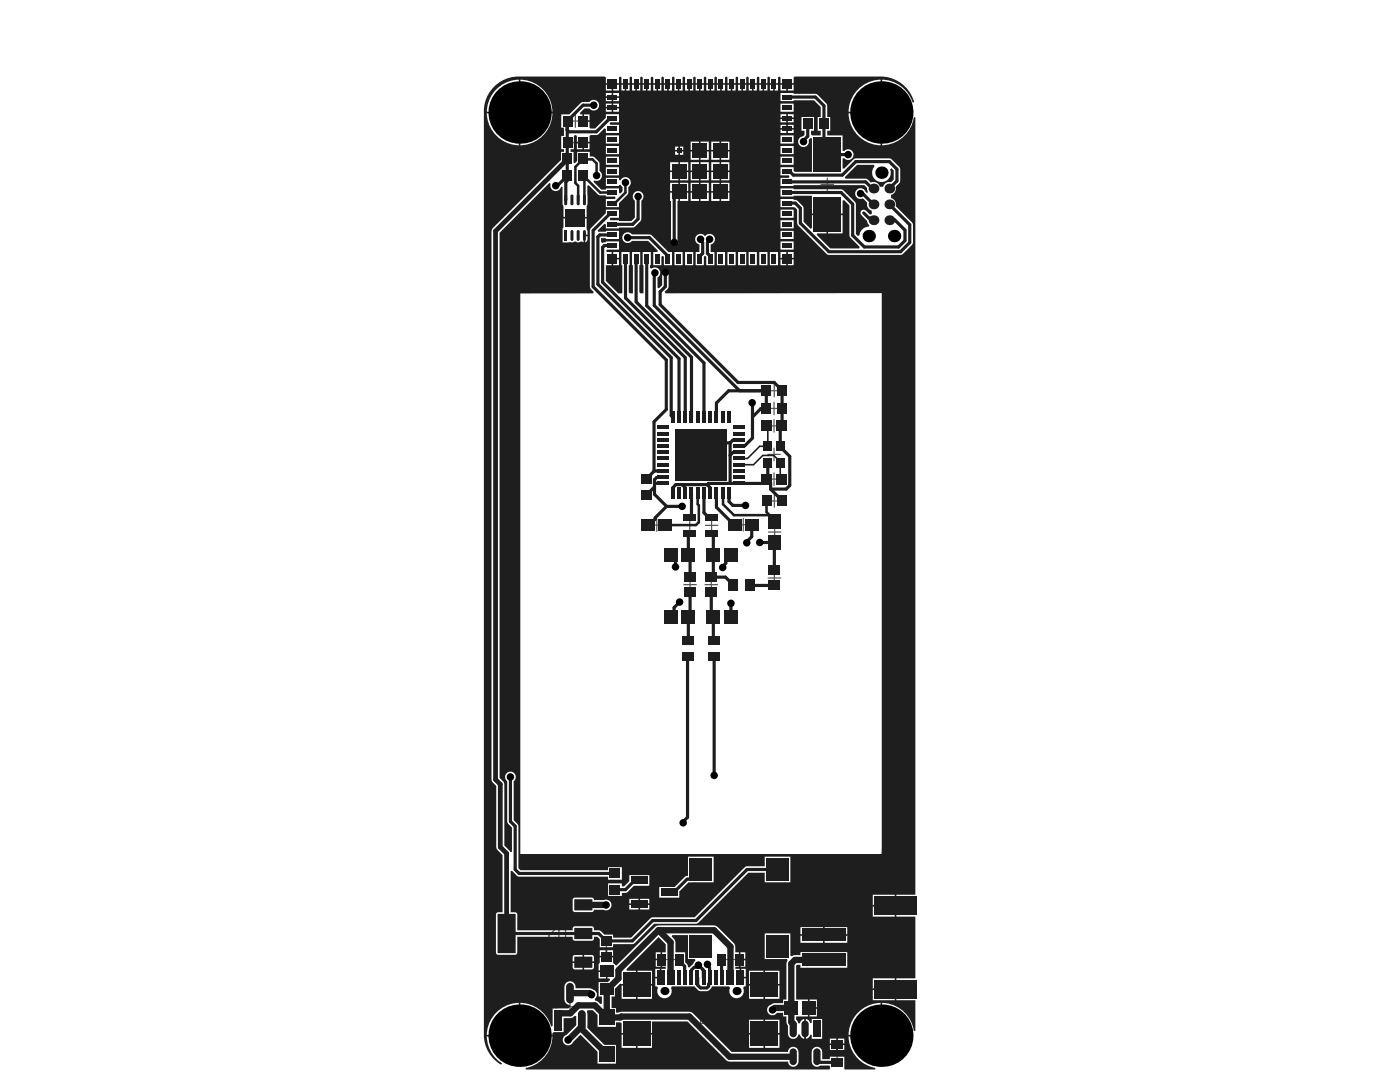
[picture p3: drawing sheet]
<svg xmlns="http://www.w3.org/2000/svg" width="279mm" height="216mm" viewBox="0 0 279 216" stroke-linecap="round" stroke-linejoin="round" font-family="sans-serif">
<g fill="none" stroke="#5a5a5a" stroke-width=".25">
<path d="M113.6 24.2h2.5M113.6 28.5h2.5M114.8 22.9v2.5M114.8 27.2v2.5M163.9 36.8h2.4M165.1 35.6v2.4M113.5 43.4h2.5M114.8 42.2v2.5M153.3 78h2.5M154.5 76.7v2.5M138.6 90.9h2.5M139.9 89.6v2.5"/>
<path d="M153.2 81.5h2.5M153.2 90.7h2.5M153.2 85h2.5M153.2 95.6h2.5M153.3 100h2.5M154.5 80.3v2.4M154.5 83.7v2.5M154.5 89.4v2.5M154.5 94.4v2.4M154.5 98.7v2.5M129.8 104.8h2.5M131.1 103.5v2.5"/>
<path d="M136.4 104.8h2.5M136.5 116.7h2.5M137.7 103.6v2.5M137.7 115.4v2.5M140.7 116.7h2.5M140.8 104.8h2.5M142 115.4v2.5M142 103.6v2.5M147.1 104.7h2.5M148.3 103.5v2.5M153.3 115.3h2.5M153.4 106.2h2.4"/>
<path d="M154.5 114.1v2.5M154.6 104.9v2.5M109.6 185.3h1.3l-1.3 1.4v.3l.3 .3h.6l.4-.3M111.5 187.3v-1.6l.4-.4h.6l.4 .4v1.6M113.8 199.6v2.5M119.8 189.3h2.5M121 188.1v2.5M132.6 191.5h2.4M133.8 190.2v2.5M144.6 191.5h2.5M145.8 190.2v2.5M112.5 200.9h2.5"/>
<path d="M138.6 204.2h2.4M139.8 203v2.5M159.4 208.1h2.5M160.7 206.8v2.5M165.8 210.2h2.5M167.1 208.9v2.5"/>
</g>
<g fill="#1e1e1e">
<path d="M168.6 35.3l2.5-2.4h3.3l.1 .3a1.87 1.87 0 0 0 1.1 3.1 1.87 1.87 0 0 0 2-2.6l.3-.1 .5 .4v1.8l-.6 .6a1.26 1.26 0 0 0-1.6 .9h-.6a1.27 1.27 0 0 0-1.8-.9l-.8-.7h-4.3z"/>
<path d="M134.2 186.6h3.1v4.8h1.4l.1 .3-.5 .7-.7 .6-.3-.1a.98 .98 0 0 0-.6-.9v-2h-1.9v-2l-.1-.3-.6-.8z"/>
<path d="M98.3 17.6a7 7 0 0 1 4.8-2.3h17.6l.2 .1v1.2h2.6v-1.2l.3-.1 .2 .1v1.2h1.7v-1.2l.2-.1 .2 .1v1.2h1.7v-1.2l.2-.1 .3 .1v1.2h1.6v-1.2l.2-.1 .3 .1v1.2h1.6v-1.2l.2-.1 .3 .1v1.2h1.6v-1.2l.3-.1 .2 .1v1.2h1.6v-1.2l.3-.1 .2 .1v1.2h1.6v-1.2l.3-.1 .2 .1v1.2h1.7v-1.2l.2-.1 .3 .1v1.2h1.6v-1.2l.2-.1 .3 .1v1.2h1.6v-1.2l.2-.1 .3 .1v1.2h1.6v-1.2l.3-.1 .2 .1v1.2h1.6v-1.2l.3-.1 .2 .1v1.2h1.6v-1.2l.3-.1 .2 .1v1.2h1.7v-1.2l.2-.1 .2 .1v1.2h1.7v-1.2l.2-.1 .3 .1v1.2h2.6v-1.2l.2-.1h17.6a6.9 6.9 0 0 1 6.2 5.1l-.3 .1a6.5 6.5 0 0 0-6-4.6v13.1a6.5 6.5 0 0 0 6.3-5.6h.3v155.1h-3.8v4.4h3.8v12.3h-3.8v4.4h3.8v6.1h-.3a6.5 6.5 0 0 0-6.3-5.6v6.6h-.2v.1h-6.5a6.5 6.5 0 0 0 5.3 6.3v.3h-6.2v-2.5h-2.9v.4h-1.5v-1.4a1.06 1.06 0 0 0-1.1-1 1.06 1.06 0 0 0-1 1v1.9a1.04 1.04 0 0 0 .6 1 1.04 1.04 0 0 0 1.1-.2h1.9v.8h-60.7v-.3a6.5 6.5 0 0 0 5.3-6.3h-13a6.4 6.4 0 0 0 3 5.4l-.2 .2a6.9 6.9 0 0 1-3.4-6v-184.2a6.8 6.8 0 0 1 1.7-4.6zM157.2 16.9v1.2h1.2v-1.2zM155.8 16.9v1.2h1.1v-1.2zM154.6 16.9v1.2h.7v-1.2zM153.6 16.9v1.2h.7v-1.2zM152.5 16.9v1.2h.7v-1.2zM151.5 16.9v1.2h.7v-1.2zM150.4 16.9v1.2h.6v-1.2zM149.4 16.9v1.2h.7v-1.2zM148.3 16.9v1.2h.6v-1.2zM147.3 16.9v1.2h.7v-1.2zM146.2 16.9v1.2h.6v-1.2zM145.2 16.9v1.2h.6v-1.2zM144 16.9v1.2h.7v-1.2zM143.1 16.9v1.2h.6v-1.2zM141.9 16.9v1.2h.7v-1.2zM141 16.9v1.2h.6v-1.2zM139.8 16.9v1.2h.7v-1.2zM138.8 16.9v1.2h.7v-1.2zM137.7 16.9v1.2h.6v-1.2zM136.7 16.9v1.2h.7v-1.2zM135.6 16.9v1.2h.6v-1.2zM134.6 16.9v1.2h.7v-1.2zM133.5 16.9v1.2h.6v-1.2zM132.5 16.9v1.2h.6v-1.2zM131.3 16.9v1.2h.7v-1.2zM130.4 16.9v1.2h.6v-1.2zM129.2 16.9v1.2h.7v-1.2zM128.3 16.9v1.2h.6v-1.2zM127.1 16.9v1.2h.7v-1.2zM126.1 16.9v1.2h.7v-1.2zM125 16.9v1.2h.7v-1.2zM124 16.9v1.2h.7v-1.2zM122.4 16.9v1.2h1.1v-1.2zM120.9 16.9v1.2h1.2v-1.2zM122.4 18.6v.6h1.1v-.6zM120.9 18.6v.6h1.2v-.6zM122.4 19.5v.7h1.1v-.7zM120.9 19.5v.7h1.2v-.7zM122.4 20.7v.6h1.1v-.6zM120.9 20.7v.6h1.2v-.6zM112 22.8v2.7h.5l.1 .5v1.1h-.6v2.7h.6v.5h-.6v1.6l-13.7 13.6-.2 .6v109.4l.2 .6 .7 .7v12.2l.3 .6 1 1v11.4l-1 .1-.3 .4v7.7l.4 .3h3.4l.3-.1 .1-.3v-3.2h11.1a.62 .62 0 0 0 .3 .8h3.7a.62 .62 0 0 0 .2-.8h.7l.5 .5v1.6h2.7v-.6l4-.1 4.1-4h8.7l10.2-10.2h3.2v2h5.1v-5.2h-5.1v2h-3.8l-10.2 10.1-8.6 .1-4.1 4h-3.5v-.6h-1.8a1.73 1.73 0 0 0-2.1-.9 .62 .62 0 0 0-.2-.7h-3.7a.62 .62 0 0 0-.3 .7h-11.1v-3.3l-.2-.2-1.1-.1v-8.2h.3a2.17 2.17 0 0 0 1.4 1.1h17.8v.6h2.7v-2.5h-2.7v.6h-17.5l-.4-.4v-8.3l-.2-.5-.8-.8v-7.7a1.08 1.08 0 0 0 .2-1.6 1.08 1.08 0 0 0-1.6 0 1.08 1.08 0 0 0 .1 1.6v8l.2 .5 .8 .7v4.9h-.3l-1.3-1.3v-12.2l-.2-.6-.7-.7v-108.7l9.9-10 .3 .2a1.07 1.07 0 0 0 .7 1.4 1.07 1.07 0 0 0 1.4-.8l.3 .1v3.3l.2 .7v1.9h4.6v-1.9l.2-.7-.1-3.6 .3-.1 2 1.9 1.4 .1v.2h1.8l.2 .3-.2 .2h-1.8v1.6h2.6v-.8l1.9-1.8v-1.4a1.07 1.07 0 0 0 .1-1.7 1.07 1.07 0 0 0-1.6 .4l-.4-.1v-.4h-2.6v1.6h2.6v-.2h.4l.3 .4v.9l-.4 .4-.3-.1v-.9h-2.6v.2h-.9l-1.6-1.5 .2-.3a1.07 1.07 0 0 0 1.4-.5 1.07 1.07 0 0 0-.4-1.4v-1.7l-1.1-1.1-.8-.1v-.9h-2.5v1.8l-.4 .5-.3-.2v-2.1h-.6v-.5h.6v-2.7l.3-.2 .3 .2v1.2h2.5v-1.2l.3-.2h1.4l1.3-1.3 .3 .1v.8h2.6v-1.6h-1.7l-.1-.3 .1-.2h1.7v-1.6h-2.6v.7l-2.1 2.2h-.9l-.3-.2v-1.2h-1.2v-.1h-.2v-1.4h-.3l-.2-.3 .9-.9h1a1.08 1.08 0 0 0 1.6 .2 1.08 1.08 0 0 0 0-1.6 1.08 1.08 0 0 0-1.6 .1l-1.5 .1-2.5 2.4zM170.9 18.2a6.4 6.4 0 0 0-1.5 4.1h6.3v-6.4a6.4 6.4 0 0 0-4.8 2.3zM103.9 15.9v6.4h6.3a6.5 6.5 0 0 0-6.3-6.4zM98.7 18.2a6.4 6.4 0 0 0-1.5 4.1h6.3v-6.4a6.4 6.4 0 0 0-4.8 2.3zM155.8 20.7v1.6h2.6v-1.6zM122.4 21.6v.7h1.1v-.7zM120.9 21.6v.7h1.2v-.7zM157.2 22.8v.6h1.2v-.6zM155.8 22.8v.6h1.1v-.6zM116.5 22.8v1.2h1.1v-1.2zM157.2 23.8v.6h1.2v-.6zM155.8 23.8v.6h1.1v-.6zM157.2 24.9v.7h1.2v-.7zM155.8 24.9v.7h1.1v-.7zM157.2 25.9v.6h1.2v-.6zM155.8 25.9v.6h1.1v-.6zM155.8 18.6v1.6h2.6v-.2h4l1.4 1.4v1.9h-.6v2.8h.6v.9h-1.8l-.2-.2v-.7h.7v-2.8h-2.5v2.8h.6v.8l-.3 .3a1.07 1.07 0 0 0-1 1.2 1.07 1.07 0 0 0 1.3 .9 1.07 1.07 0 0 0 .8-1.4l.3-.4 .3 .1v6.7h-3.4l-.2-.2v-.7h-2.6v1.6h1.6l.2 .2-.2 .3h-1.6v1.6h2.6v-.2h14.1l.5 .6 .2 .9-.2 .1-.2-.2a1.08 1.08 0 0 0-1.4-.7 1.08 1.08 0 0 0-.7 1.4 1.08 1.08 0 0 0 1.5 .6l.9 .8a1.26 1.26 0 0 0 .9 1.6v.7l-.4 .1-.8-.8a.64 .64 0 0 0-.9 0 .64 .64 0 0 0 0 .9l1.1 1.1 .2 .7 .3 .2-.1 .3a1.82 1.82 0 0 0-1.9 1.8l-.3 .1-.4-.4v-6.2l-2.7-2.7h-9.7v-.2h-2.6v1.6l6.2-.1v3.5h6.2v-2.6l.2-.1 1.1 1.1 .1 6.2 2 2.1-.1 .3h-5.8l-2.7-2.7 .1-.3h1.8v-3.7h-2.9v2.6l-.2 .1-1.4-1.4-.1-2.9-1.1-1.2-.8-.2v-.2h-2.6v1.6h2.6l.3 .1 .4 .4v2.7l.2 .5 5.7 5.7 .4 .2h14.3l.5-.2 2-2.1v-3.7l-.2-.5-3.2-3.3a1.26 1.26 0 0 0-1-1.6v-.6a1.27 1.27 0 0 0 1-1.6l.8-1 .1-2.5-.2-.5-1.8-1.7h-7.2l-2.1 2.1-.2-.1v-2h.3a1.07 1.07 0 0 0 1.5 0 1.07 1.07 0 0 0 0-1.5 1.07 1.07 0 0 0-1.5 .1l-.3-.1v-3.1h-3.1v-.9h.6v-2.8h-.6l-.1-2.5-1.8-1.9-.5-.2h-4.3v-.1zM155.8 27v1.6h2.6v-1.6zM120.9 27v1.6h2.6v-1.6zM169.4 22.6a6.5 6.5 0 0 0 6.3 6.4v-6.4zM103.9 22.6v6.4a6.5 6.5 0 0 0 6.3-6.4zM97.2 22.6a6.5 6.5 0 0 0 6.3 6.4v-6.4zM116.5 28.6v1.2h1.1v-1.2zM115.1 28.6v1.2h1.1v-1.2zM143.9 28.3v1.6h1.7v-1.6zM141.9 28.3v1.6h1.7v-1.6zM139.8 28.3v1.6h1.7v-1.6zM137.8 28.3v1.6h1.7v-1.6zM135.7 29.3v.6h.7v-.6zM134.7 29.3v.6h.7v-.6zM155.8 29.1v1.7h2.6v-1.7zM120.9 29.1v1.7h2.6v-1.7zM135.7 30.2v.7h.7v-.7zM134.7 30.2v.7h.7v-.7zM143.9 30.2v1.7h1.7v-1.7zM141.9 30.2v1.7h1.7v-1.7zM139.8 30.2v1.7h1.7v-1.7zM137.8 30.2v1.7h1.7v-1.7zM155.8 31.2v1.7h2.6v-1.7zM120.9 31.2v1.7h2.6v-1.7zM143.9 32.4v1.6h1.7v-1.6zM141.9 32.4v1.6h1.7v-1.6zM139.8 32.4v1.6h1.7v-1.6zM137.8 32.4v1.6h1.7v-1.6zM135.7 32.4v1.6h1.7v-1.6zM133.7 32.4v1.6h1.7v-1.6zM120.9 33.4v1.6h2.6v-1.6zM143.9 34.3v1.7h1.7v-1.7zM141.9 34.3v1.7h1.7v-1.7zM139.8 34.3v1.7h1.7v-1.7zM137.8 34.3v1.7h1.7v-1.7zM135.7 34.3v1.7h1.7v-1.7zM133.7 34.3v1.7h1.7v-1.7zM143.9 36.5v1.6h1.7v-1.6zM141.9 36.5v1.6h1.7v-1.6zM139.8 36.5v1.6h1.7v-1.6zM137.8 36.5v1.6h1.7v-1.6zM135.7 36.5v1.6h1.7v-1.6zM133.7 36.5v1.6h1.7v-1.6zM143.9 38.4v1.7h1.7v-1.7zM141.9 38.4v1.7h1.7v-1.7zM139.8 38.4v1.7h1.7v-1.7zM137.8 38.4v1.7h1.7v-1.7zM135.7 38.4v1.7h1.7v-1.7zM155.8 41.8v1.7h2.6v-1.7zM103.8 58.6v111.8h72.1l.1-111.9h-43.2l-.1-.3 .5-.6 .2-.4v-2.8a.64 .64 0 0 0-.6-.7 .64 .64 0 0 0-.7 .7v2.5l-.6 .6-.3-.1v-2a1.07 1.07 0 0 0 .4-1.6 1.07 1.07 0 0 0-1.6-.2l-.3-.1v-.6h.2v-2.6h-1.6v2.6h.1v5.6h-.6l-.2-.2v-5.4h.2v-2.6h-1.7v2.6h.2v5.6h-.6l-.2-.2v-5.4h.2v-2.6h-1.7v2.6h.2v5.6h-.8l-2.5-2.4v-3.2h1.2v-2.6h-1l-.1-.3 .1-.2h2.4v-1.6h-2.6v.1l-.6 .2-.3-.2v-.8h.9v.2h2.6v-1.6h-2.6v.1l-1.5 .1-.1-.3 1.3-1.3 .3 .1v.8h2.6v-.2h2.8l.4-.2 1.2-1.3 .1-3.8a1.08 1.08 0 0 0 .1-1.6 1.08 1.08 0 0 0-1.5 0 1.08 1.08 0 0 0 .1 1.6v3.3l-.7 .7-4.2-.2-.1-.2 .1-.2h1.7v-1.7h-2.6v.7l-3.1 3.3-.1 11.4 .2 .5 .6 .6-.1 .2zM155.8 43.9v1.7h2.6v-1.7zM165.3 42.9v3.7h2.9v-3.7zM138.9 47.1a1.08 1.08 0 0 0 .7 1.7v1.5h-.8v2.6h1.7v-1.7l.2-.2 .3 .2v1.7h1.6v-2.6h-.8v-1.5a1.09 1.09 0 0 0 .7-1.7 1.09 1.09 0 0 0-1.8 0 1.09 1.09 0 0 0-1.8 0zM155.8 46.1v1.6h2.6v-1.6zM116.8 47.1v1.3l.3-.2 .2-.4v-.7zM112.5 43.6v1.8l-.2 .2v2.8h1.8a1.07 1.07 0 0 1 1.3 0 .93 .93 0 0 1 1.1 0v-1.4h.1v-.2h.7l-.2-1.3v-1.9zM133.7 38.4v1.7h.2v8.3a.64 .64 0 0 0 .7 .6 .64 .64 0 0 0 .6-.6v-8.3h.2v-1.7zM155.8 48.2v1.6h2.6v-1.6zM157.2 50.3v1.1h1.2v-1.1zM155.8 50.3v1.1h1.1v-1.1zM122.4 50.3v1.1h1.1v-1.1zM157.2 51.8v1.1h1.2v-1.1zM155.8 51.8v1.1h1.1v-1.1zM153.6 50.3v2.6h1.7v-2.6zM151.5 50.3v2.6h1.7v-2.6zM149.4 50.3v2.6h1.6v-2.6zM147.3 50.3v2.6h1.6v-2.6zM145.2 50.3v2.6h1.6v-2.6zM143.1 50.3v2.6h1.6v-2.6zM136.7 50.3v2.6h1.6v-2.6zM134.6 50.3v2.6h1.6v-2.6zM124.4 46.8a1.08 1.08 0 0 0 .2 1.5 1.08 1.08 0 0 0 1.5-.2h3.2l2 1.9-.1 .3h-.8v2.6h1.6v-1.7l.3-.1 .2 .1v1.7h1.6v-2.6h-.7l-3.3-3.3-.5-.2h-3.5a1.07 1.07 0 0 0-1.7 0zM122.4 51.8v1.1h1.1v-1.1zM121.4 176.3v2.5h2.7v-.6l1-.1 1.4-1.3h3.1v-2.2h-4v1.2l-1 1.1h-.5v-.6zM137.3 170.9v3.9l-.6 .2-2.1 2h-3v2.1h4v-1.2l1.8-1.8h5v-5.2zM127.7 179.4v.9h1.9v-.9zM125.6 179.4v.9h1.8v-.9zM174.2 178.5v2.1h4.4v-2.1zM127.7 180.6v.9h1.9v-.9zM125.6 180.6v.9h1.8v-.9zM114.4 179.2l-.1 .4v1.9l.3 .5h3.5l.3-.1 .1-.4h2a1.07 1.07 0 0 0 1.5-.9 1.07 1.07 0 0 0-1.4-1h-2.1l-.1-.4-.3-.1h-3.4zM174.2 180.9v2h4.4v-2zM164.6 185v1.4h4.5v-1.4zM159.7 185v1.4h4.6v-1.4zM164.6 186.7v1.4h4.5v-1.4zM159.7 186.7v1.4h4.6v-1.4zM121.2 189.6v1.1h1.2v-1.1zM119.7 189.6v1.1h1.2v-1.1zM147.8 190v1.3h.9v-1.3zM130.9 190v1.3h.9v-1.3zM116.6 190.6v1.2h1.9v-1l-.2-.2zM114.4 190.7l-.1 1.1h2v-1.2h-1.6zM147.8 191.6v1.3h.9v-1.3zM130.9 191.6v1.3h.9v-1.3zM152.6 186.3v5.1h4.5l.1 .3-.2 .6v7.1h-.7v.8h-1.7l-.7 .2a1.08 1.08 0 0 0-.6 1.7 1.08 1.08 0 0 0 1.8 0h1.2v.7h.7v1.1l.3 .7v1.7a1.04 1.04 0 0 0 .9 1 1.04 1.04 0 0 0 1.1-.9h.4a.96 .96 0 0 0 .8 .9v-4a.96 .96 0 0 0-.8 .9h-.4l-.4-.7v-.7h2.3v-3.4h-2.3v-6.7l.2-.2h.6v.6h9.4v-3.1h-9.4v.6h-1l-.7 .2-.3-.1v-4.4zM116.6 192.2v1.2h1.5l.4-.2v-1zM114.3 192.2v1l.3 .2h1.7v-1.2zM147.9 193.3v1.6h.9v-1.6zM130.8 193.3v1.6h.9v-1.6zM119.5 194v1.2h1.4v-1.2zM152.7 193.7v2.6h2.9v-2.6zM149.5 193.7v2.6h2.9v-2.6zM127.2 193.7v2.6h2.9v-2.6zM174.2 195.2v2h4.4v-2zM103.9 200.1v6.4h6.3l.1-.4 .2-.2h2v-2.7h1.3l.4-.1 .5-.4 .3 .1v1.8l-1.9 1.9a1.07 1.07 0 0 0-.5 1.7 1.07 1.07 0 0 0 1.7-.2l1.5-1.5 3.5 3.4v2.3h3.6v-3.7h-2.3l-3.4-3.4v-2.8l-.1-.4 .2-.3h1l1 .9v2.4h3.6v-.9h.9l.3 .2v1.9h6v-2.3h7.1l8 8h12.1a1.05 1.05 0 0 0 1 1.1 1.05 1.05 0 0 0 1.1-1.1v-1.9a1.05 1.05 0 0 0-1.1-1 1.05 1.05 0 0 0-1 1h-11.3l-8-7.9-14-.1-1.1 .2v-.9h-.8v-2.4h.6v-1.5l1.1-1h3.1v-2.6h-1.8l-.1-.3 6.4-6.4 1.5 1.4v1.6h-.7v2.9h.7v.4h-.9v1.8h-.2v.1h-1v1.6h.3l.2 .3a1.44 1.44 0 0 0 1.3 2.1 1.44 1.44 0 0 0 1.3-2.1l.2-.3h4.5a1.74 1.74 0 0 0 1.2 1l1.5-.1 .6-.5 .2-.4h3.4l.2 .3a1.44 1.44 0 0 0 1.3 2.1 1.44 1.44 0 0 0 1.3-2.1l.2-.3h.3v-1.6h-1v-.1h-.2v-1.8h-.9v-.4h.8v-2.9h-.8v-1.1l-.2-.7-3.3-3.3-.7-.2h-11.1l-.7 .2-7.7 7.7-.6-.5v-1.1h-2.7v1.1l-.2 .3v1.2h1.6v.2h.1v1.4h.4l.2 .3-.5 .5h-1.8v2.8h.6v1.4l-.3 .2-.4-.5-.6-.2-.1-.3a1.24 1.24 0 0 0 .4-1.3 1.24 1.24 0 0 0-1-.8l-3.2-.1a1.13 1.13 0 0 0-1-1.4 1.13 1.13 0 0 0-1.3 1.1v2.5a1.09 1.09 0 0 0 1.1 1.1l.1 .3-.4 .4h-3.1v3.6h-.3a6.5 6.5 0 0 0-6.1-4.7zM152.7 196.7v2.6h2.9v-2.6zM149.5 196.7v2.6h2.9v-2.6zM127.2 196.7v2.6h2.9v-2.6zM124.1 196.7v2.6h2.8v-2.6zM174.2 197.6v2h4.4v-2zM161.6 199.4v1.6h1.4v-1.6zM161.6 201.3v1.5h1.4v-1.5zM160.8 203.3v4a.95 .95 0 0 0 .9-.8h.3v.8h2.1v-4h-2.1v.8h-.3a.95 .95 0 0 0-.9-.8zM152.7 203.5v2.6h2.9v-2.6zM149.5 203.5v2.6h2.9v-2.6zM170.9 202.4a6.4 6.4 0 0 0-1.5 4.1h6.3v-6.4a6.4 6.4 0 0 0-4.8 2.3zM99.4 201.7a6.4 6.4 0 0 0-2.2 4.8h6.3v-6.4a6.3 6.3 0 0 0-4.1 1.6zM167.2 207.2v1h1.3v-1zM165.6 207.2v1h1.3v-1zM152.7 206.4v2.7h2.9v-2.7zM149.5 206.4v2.7h2.9v-2.7zM127.2 206.4v2.7h2.9v-2.7zM124.1 206.4v2.7h2.8v-2.7zM167.2 208.5v1h1.3v-1zM165.6 208.5v1h1.3v-1z"/>
</g>
<path d="M172.4 42.5l1 1h.5l.4 .4M145.8 110.7l-.9 .9v.8l-.7 .6v.2M135.6 120.1l-1.1 1.1v1.3l-.6 .7" fill="none" stroke="#1e1e1e" stroke-width=".63"/>
<circle cx="135.6" cy="120.1" r=".32" fill="#1e1e1e"/>
<g fill="none" stroke="#1e1e1e" stroke-width=".63">
<path d="M157.1 19.4h5.6l1.7 1.7v9.1l.7 .7h4.2M110.9 37.1l.2-.2h.3l1.8-1.8v.9l-.3 .3v3.6M112.9 39.9h.1M113.2 24.2v7.5M113.2 31.8v3.2M113.2 24.2h.1M118.5 21h-2.1l-3.2 3.2M122.2 23.6h-.5l-2.7 2.7h-5.4l-.4-.4M127.3 39.2v4.5l-1 1.1h-4.1M135.5 38.3l-.9 1v9.1M157.1 34.2h.5l.7 .7h9.8l2.7-2.7h6.7l1.5 1.6v2.3l-1.5 1.5-.4-.4M157.1 38.4h10.8l2.3 2.3v6.3l2.3 2.3h6.8l1.3-1.3v-2.1l-2-2h-1.1"/>
<path d="M157.1 36.3h15.7l.7 .8M161.2 24.7v2.5l-.8 .8v.3M171.7 38.6l.2 .2h.4l2 2M122.2 42.6h-.5l-3.3 3.4v11.2l14.6 14.6v9.9l-2.5 2.5v9.8l-1.1 1.2M122.2 49h-1.6l-.3 .4v6.9l15.2 15.3v11.7M122.2 46.9h-2.5l-.4 .3v9.5l14.7 14.6v11.7l.3 .3M124.8 51.6v7.9l12 11.9v11.9M125.3 47.4h4.3l3.7 3.7v.5M127 51.6v8.6l11 11.1v12M129.1 51.6v9.4l11.4 11.4v10.9M130.7 54.4l-.1 .2v6.4l17 17M132.8 54.4v2.8l-1 1v2.6l15.5 15.5h7.2l1.6 1.6v6.9l-.4 .4v4l1.9 1.9v5.8l-.7 .7h-3.1"/>
<path d="M139.8 47.7v.3l.4 .4v2.2l-.6 .5v.5M139.8 50.9h.1M141.6 47.7v.3l-.4 .4v2.2a1.12 1.12 0 0 1 .6 1M157.1 40.5h1.6l1 1v3l5.7 5.7h14.3l1.9-1.8v-3.5l-4.1-4.1M152.9 78v3.5l-1.1 .1-1.6 1.6M153 78h-7.6l-2.4 2.4v2.9M130.5 94h1.8M130.6 96.4h1.7M130.6 97.2l-1.7 1.5M132.3 96.4v.1M132.3 95.2l-1.2 .1-.5 .4v2.9l2.4 2.4M136.1 96.7l.6 .6 .1 1.2"/>
<path d="M138 98.5v4.4l-.3 .4M140.5 98.5v3.8l1 1h.5M141.1 96.7l.3-.2h10.7l1-.9 .7 .7v1.3M141.1 96.7l.6 .6v1.2M141.1 96.7h-6.2l-.6 .6v1.2M143 98.5v2.7l3.5 3.5h.2M145.5 98.5v1.6l.8 .7h2.5M145.7 88.4h-3.3l-2.5 2.5M145.7 88.4v8l.1 .1M147.5 87.7l-1.2 .1-.6 .6M147.5 90.2l-1.2 .1-.6 .6M150.1 80.4l.1 7-1.6 1.5-1.1 .1"/>
<path d="M153.2 92.3v3.1l-.2 .2M153.8 97.6l2.3 2.4M133 101l-2.2 2.3v.3l-1.2 1.2h-.2M133 101h3.1M133.9 110.7l.9 .9v1.5M137.7 106.4l-.3 .3v4l.3 .3v4.2M137.7 118.2v4.6l-.3 .4v4.4l-.2 .2M142 118.2v4.6l.4 .4 .1 4.6M142 106.4l.4 .3v8.1l-.4 .4h2.8l1.4 1.4v.2M149.6 116.8h4.9M150 104.7v2.4l-1 1v.2M151.6 108.2l3 .1-.1 5.5"/>
<path d="M137.2 131v32.1l-.9 .9v.2M142.5 131v23.7M145.9 120.4l-.1 2.8M101.9 155v8.9l.9 1v8.6l.8 .8h19.1M127.6 175.7h-.9l-1.9 1.8h-2.1M139.9 173.5l-2 1.9h-.8l-2.6 2.7h-.9M155.2 173.5h-6.1l-10.2 10.2h-8.6l-4.1 4h-5.2l-1.5-1.4h-18.4M135.6 191.5v.3l1 1 .1 2.3M137.9 195.1l.1-1.5 .5-.6h1.3l.6 .6v1.5M139.4 192.6v.4M140.2 193.4h.1M141.2 192.4v.3l.4 .4 .1 3-.3 .3v.4l-.3 .3h-1.3l-.6-.5v-1.5"/>
<path d="M144 191.5v2.4l.2 .1v1.1M163 210.9v.7l.4 .4h3.7"/>
</g>
<path d="M113.8 198.2h3.9l.4 .3M116.4 180.5l4.5 .1M120.9 180.6h.1M131.4 185.6l2.4 2.4v7.1M131.4 185.6h11.1l3.3 3.3v6.2M131.4 185.6l-8 8v1.6l-2.3 2.4v5.4h2.7l.2-.2h13.6l8 8.1h12.7M164.4 191.5h-5.7l-.8 .8v11.6l.4 .4v1M116.1 203.6v1.2l-2.7 2.7M116.2 205.4l4.9 4.9M121.1 203l-2.4-2.4h-3.3l-1.6 1.6h-2.3l-.1 .1v1.3M121.1 210.3v.1M157.9 201.1h-3.3l-.4 .4" fill="none" stroke="#1e1e1e" stroke-width="1.3"/>
<path d="M113.2 31.7l-14.3 14.4v109.4l.9 1v12.5l1.3 1.3v16" fill="none" stroke="#1e1e1e" stroke-width=".95"/>
<path d="M116.4 35l3.4 3.4h2.4M116.6 35.3v4.6M119.1 35v-2.4l-.9-.8h-1.8l-1.6 1.5v3.2l.6 .6v2.8M124.8 36.4v2l-2.1 2.1h-.5M139.2 98.5v2.1l.3 .2v3.4l-.6 .6h-6.1M139.2 98.5h.1M144.2 98.5l.1 2.1 2.2 2.2h7.1M153 100v2.2l1.6 1.6v.2" fill="none" stroke="#1e1e1e" stroke-width=".51"/>
<path d="M147.5 92.7h2.9l1.8-1.8h2.2l1.3 1.3v3.2l.2 .2M153 85l.2 .2v3.9h-1.6l-2.4 2.4h-1.7" fill="none" stroke="#1e1e1e" stroke-width=".32"/>
<g fill="#000">
<circle cx="103.7" cy="22.4" r="6.2"/>
<circle cx="110.9" cy="37.1" r=".75"/>
<circle cx="118.5" cy="21" r=".75"/>
<circle cx="119.1" cy="35" r=".75"/>
<circle cx="124.8" cy="36.4" r=".75"/>
<circle cx="127.3" cy="39.2" r=".75"/>
<circle cx="160.4" cy="28.3" r=".75"/>
<circle cx="169.3" cy="30.9" r=".75"/>
<circle cx="171.7" cy="38.6" r=".75"/>
<circle cx="175.9" cy="22.4" r="6.2"/>
<circle cx="175.9" cy="34.5" r="1.23"/>
<circle cx="125.3" cy="47.4" r=".75"/>
<circle cx="130.7" cy="54.4" r=".75"/>
<circle cx="132.8" cy="54.4" r=".75"/>
<circle cx="134.6" cy="48.4" r=".75"/>
<circle cx="139.8" cy="47.7" r=".75"/>
<circle cx="141.6" cy="47.7" r=".75"/>
<circle cx="173.4" cy="47.1" r="1.23"/>
<circle cx="178.4" cy="47.1" r="1.23"/>
<circle cx="136.1" cy="94.6" r=".75"/>
<circle cx="150.1" cy="80.4" r=".75"/>
<circle cx="134.8" cy="113.1" r=".75"/>
<circle cx="136.1" cy="101" r=".75"/>
<circle cx="144.2" cy="113.2" r=".75"/>
<circle cx="148.8" cy="100.9" r=".75"/>
<circle cx="149" cy="108.3" r=".75"/>
<circle cx="151.6" cy="108.2" r=".75"/>
<circle cx="135.6" cy="120.1" r=".75"/>
<circle cx="145.9" cy="120.4" r=".75"/>
<circle cx="101.9" cy="155" r=".75"/>
<circle cx="142.5" cy="154.7" r=".75"/>
<circle cx="136.3" cy="164.2" r=".75"/>
<circle cx="118.1" cy="198.5" r=".75"/>
<circle cx="121" cy="180.6" r=".75"/>
<circle cx="132.6" cy="197.7" r=".81"/>
<circle cx="139.4" cy="192.6" r=".75"/>
<circle cx="141.2" cy="192.4" r=".75"/>
<circle cx="147" cy="197.7" r=".81"/>
<circle cx="103.7" cy="206.7" r="6.2"/>
<circle cx="113.4" cy="207.5" r=".75"/>
<circle cx="154.2" cy="201.5" r=".75"/>
<circle cx="175.9" cy="206.7" r="6.2"/>
</g>
<g fill="#1e1e1e">
<path d="M160.1 190.3h8.7v2.5h-8.7z" fill-rule="evenodd"/>
<path d="M160.1 185.3h8.7v2.5h-8.7z" fill-rule="evenodd"/>
<path d="M174.5 195.5h8.5v3.8h-8.5z" fill-rule="evenodd"/>
<path d="M174.5 178.8h8.5v3.8h-8.5z" fill-rule="evenodd"/>
<path d="M152.9 171.3h4.5v4.4h-4.5z" fill-rule="evenodd"/>
<path d="M152.9 186.6h4.5v4.4h-4.5z" fill-rule="evenodd"/>
<path d="M137.6 186.6h4.5v4.4h-4.5z" fill-rule="evenodd"/>
<path d="M137.6 171.3h4.5v4.4h-4.5z" fill-rule="evenodd"/>
<path d="M143.8 193.6h.7v2.9h-.7z" fill-rule="evenodd"/>
<path d="M142.5 193.6h.8v2.9h-.8z" fill-rule="evenodd"/>
<path d="M141.3 193.6h.7v2.9h-.7z" fill-rule="evenodd"/>
<path d="M140.1 193.6h.7v2.9h-.7z" fill-rule="evenodd"/>
<path d="M138.8 193.6h.8v2.9h-.8z" fill-rule="evenodd"/>
<path d="M137.6 193.6h.7v2.9h-.7z" fill-rule="evenodd"/>
<path d="M136.3 193.6h.8v2.9h-.8z" fill-rule="evenodd"/>
<path d="M135.1 193.6h.7v2.9h-.7z" fill-rule="evenodd"/>
<path d="M145 193.6h1.5v2.9h-1.5z" fill-rule="evenodd"/>
<path d="M133.1 193.6h1.5v2.9h-1.5z" fill-rule="evenodd"/>
<path d="M147 193.6h1.5v2.9h-1.5z" fill-rule="evenodd"/>
<path d="M131.1 193.6h1.5v2.9h-1.5z" fill-rule="evenodd"/>
<path d="M149.8 194h5.4v5h-5.4z" fill-rule="evenodd"/>
<path d="M124.4 194h5.4v5h-5.4z" fill-rule="evenodd"/>
<path d="M149.8 203.8h5.4v5h-5.4z" fill-rule="evenodd"/>
<path d="M124.4 203.8h5.4v5h-5.4z" fill-rule="evenodd"/>
<path d="M152 99h1.9v2h-1.9z" fill-rule="evenodd"/>
<path d="M155.2 99h1.8v2h-1.8z" fill-rule="evenodd"/>
<path d="M119.6 201.5h3v3.1h-3z" fill-rule="evenodd"/>
<path d="M119.6 208.8h3v3.1h-3z" fill-rule="evenodd"/>
<path d="M115.4 23.1h1.9v2.1h-1.9z" fill-rule="evenodd"/>
<path d="M112.3 23.1h1.9v2.1h-1.9z" fill-rule="evenodd"/>
<path d="M115.4 27.4h1.9v2.1h-1.9z" fill-rule="evenodd"/>
<path d="M112.3 27.4h1.9v2.1h-1.9z" fill-rule="evenodd"/>
<path d="M120 189.9h2v1.9h-2z" fill-rule="evenodd"/>
<path d="M120 186.8h2v1.9h-2z" fill-rule="evenodd"/>
<path d="M155.1 76.9h1.9v2.1h-1.9z" fill-rule="evenodd"/>
<path d="M152 76.9h1.9v2.1h-1.9z" fill-rule="evenodd"/>
<path d="M155.1 80.5h1.9v2h-1.9z" fill-rule="evenodd"/>
<path d="M152 80.5h1.9v2h-1.9z" fill-rule="evenodd"/>
<path d="M113.8 196.1l.7 .8v2.5l-.7 .8-.8-.8v-2.5z" fill-rule="evenodd"/>
<path d="M116.1 201.6l.8 .7v2.6l-.8 .7-.8-.7v-2.6z" fill-rule="evenodd"/>
<path d="M110.6 201.6h1.6v4h-1.6z" fill-rule="evenodd"/>
<path d="M99.4 182.4h3.4l.1 .1v7.6l-.1 .1h-3.4l-.1-.1v-7.6z" fill-rule="evenodd"/>
<path d="M114.6 179.6l.1-.2h3.4l.1 .2v1.9l-.1 .2h-3.4l-.1-.2z" fill-rule="evenodd"/>
<path d="M114.6 185.3l.1-.1h3.4l.1 .1v2l-.1 .1h-3.4l-.1-.1z" fill-rule="evenodd"/>
<path d="M114.6 191l.1-.1h3.4l.1 .1v2l-.1 .1h-3.4l-.1-.1z" fill-rule="evenodd"/>
<path d="M119.8 192.7h2.6v2.2h-2.6z" fill-rule="evenodd"/>
<path d="M119.8 196.3h2.6v2.2h-2.6z" fill-rule="evenodd"/>
<path d="M162.3 209.9l.7-.7 .8 .7v1.9l-.8 .7-.7-.7z" fill-rule="evenodd"/>
<path d="M157.6 209.9l.7-.7 .7 .7v1.9l-.7 .7-.7-.7z" fill-rule="evenodd"/>
<path d="M157.6 204.4l.7-.8 .7 .8v1.9l-.7 .7-.7-.7z" fill-rule="evenodd"/>
<path d="M160.7 203.6l.7 .8v1.9l-.7 .7-.7-.7v-1.9z" fill-rule="evenodd"/>
<path d="M162.3 203.6h1.5v3.4h-1.5z" fill-rule="evenodd"/>
<path d="M165.9 207.6h2.3v1.6h-2.3z" fill-rule="evenodd"/>
<path d="M165.9 211.2h2.3v1.6h-2.3z" fill-rule="evenodd"/>
<path d="M156.6 199.8h2.6v2.7h-2.6z" fill-rule="evenodd"/>
<path d="M160.1 199.8h2.6v2.7h-2.6z" fill-rule="evenodd"/>
<path d="M134.8 85.8h10.2v10.2h-10.2z" fill-rule="evenodd"/>
<path d="M131.2 96.1h2.2v.7h-2.2z" fill-rule="evenodd"/>
<path d="M131.2 94.9h2.2v.7h-2.2z" fill-rule="evenodd"/>
<path d="M131.2 93.6h2.2v.7h-2.2z" fill-rule="evenodd"/>
<path d="M131.2 92.4h2.2v.7h-2.2z" fill-rule="evenodd"/>
<path d="M131.2 91.1h2.2v.7h-2.2z" fill-rule="evenodd"/>
<path d="M131.2 89.9h2.2v.7h-2.2z" fill-rule="evenodd"/>
<path d="M131.2 88.6h2.2v.8h-2.2z" fill-rule="evenodd"/>
<path d="M131.2 87.4h2.2v.7h-2.2z" fill-rule="evenodd"/>
<path d="M131.2 86.1h2.2v.8h-2.2z" fill-rule="evenodd"/>
<path d="M131.2 84.9h2.2v.7h-2.2z" fill-rule="evenodd"/>
<path d="M146.3 84.9h2.3v.7h-2.3z" fill-rule="evenodd"/>
<path d="M146.3 86.1h2.3v.8h-2.3z" fill-rule="evenodd"/>
<path d="M146.3 87.4h2.3v.7h-2.3z" fill-rule="evenodd"/>
<path d="M146.3 88.6h2.3v.8h-2.3z" fill-rule="evenodd"/>
<path d="M146.3 89.9h2.3v.7h-2.3z" fill-rule="evenodd"/>
<path d="M146.3 91.1h2.3v.7h-2.3z" fill-rule="evenodd"/>
<path d="M146.3 92.4h2.3v.7h-2.3z" fill-rule="evenodd"/>
<path d="M146.3 93.6h2.3v.7h-2.3z" fill-rule="evenodd"/>
<path d="M146.3 94.9h2.3v.7h-2.3z" fill-rule="evenodd"/>
<path d="M146.3 96.1h2.3v.7h-2.3z" fill-rule="evenodd"/>
<path d="M133.9 82.1h.7v2.3h-.7z" fill-rule="evenodd"/>
<path d="M135.2 82.1h.7v2.3h-.7z" fill-rule="evenodd"/>
<path d="M136.4 82.1h.7v2.3h-.7z" fill-rule="evenodd"/>
<path d="M137.6 82.1h.8v2.3h-.8z" fill-rule="evenodd"/>
<path d="M138.9 82.1h.7v2.3h-.7z" fill-rule="evenodd"/>
<path d="M140.1 82.1h.8v2.3h-.8z" fill-rule="evenodd"/>
<path d="M141.4 82.1h.7v2.3h-.7z" fill-rule="evenodd"/>
<path d="M142.6 82.1h.7v2.3h-.7z" fill-rule="evenodd"/>
<path d="M143.9 82.1h.7v2.3h-.7z" fill-rule="evenodd"/>
<path d="M145.1 82.1h.7v2.3h-.7z" fill-rule="evenodd"/>
<path d="M145.1 97.3h.7v2.3h-.7z" fill-rule="evenodd"/>
<path d="M143.9 97.3h.7v2.3h-.7z" fill-rule="evenodd"/>
<path d="M142.6 97.3h.7v2.3h-.7z" fill-rule="evenodd"/>
<path d="M141.4 97.3h.7v2.3h-.7z" fill-rule="evenodd"/>
<path d="M140.1 97.3h.8v2.3h-.8z" fill-rule="evenodd"/>
<path d="M138.9 97.3h.7v2.3h-.7z" fill-rule="evenodd"/>
<path d="M137.6 97.3h.8v2.3h-.8z" fill-rule="evenodd"/>
<path d="M136.4 97.3h.7v2.3h-.7z" fill-rule="evenodd"/>
<path d="M135.2 97.3h.7v2.3h-.7z" fill-rule="evenodd"/>
<path d="M133.9 97.3h.7v2.3h-.7z" fill-rule="evenodd"/>
<path d="M145.3 103.5h2.7v2.4h-2.7z" fill-rule="evenodd"/>
<path d="M148.6 103.5h2.8v2.4h-2.8z" fill-rule="evenodd"/>
<path d="M154.9 88.1h1.6v1.9h-1.6z" fill-rule="evenodd"/>
<path d="M154.9 91.4h1.6v1.8h-1.6z" fill-rule="evenodd"/>
<path d="M152.4 91.4h1.6v1.8h-1.6z" fill-rule="evenodd"/>
<path d="M152.4 88.1h1.6v1.9h-1.6z" fill-rule="evenodd"/>
<path d="M152 84h2.1v2h-2.1z" fill-rule="evenodd"/>
<path d="M154.8 84h2.2v2h-2.2z" fill-rule="evenodd"/>
<path d="M154.8 94.6h2.2v2h-2.2z" fill-rule="evenodd"/>
<path d="M152 94.6h2.1v2h-2.1z" fill-rule="evenodd"/>
<path d="M131.4 103.6h2.7v2.4h-2.7z" fill-rule="evenodd"/>
<path d="M128 103.6h2.8v2.4h-2.8z" fill-rule="evenodd"/>
<path d="M127.9 94.6h2.1v1.8h-2.1z" fill-rule="evenodd"/>
<path d="M127.9 97.8h2.1v1.9h-2.1z" fill-rule="evenodd"/>
<path d="M153.3 106.9h2.6v2.9h-2.6z" fill-rule="evenodd"/>
<path d="M153.3 102.5h2.6v2.9h-2.6z" fill-rule="evenodd"/>
<path d="M153.4 112.9h2.3v1.9h-2.3z" fill-rule="evenodd"/>
<path d="M153.4 115.9h2.3v1.9h-2.3z" fill-rule="evenodd"/>
<path d="M148.6 115.6h2v2.4h-2z" fill-rule="evenodd"/>
<path d="M145.2 115.6h2v2.4h-2z" fill-rule="evenodd"/>
<path d="M140.8 114.2h2.3v1.9h-2.3z" fill-rule="evenodd"/>
<path d="M140.8 117.2h2.3v1.9h-2.3z" fill-rule="evenodd"/>
<path d="M141.3 130.2h2.3v1.7h-2.3z" fill-rule="evenodd"/>
<path d="M141.3 126.9h2.3v1.8h-2.3z" fill-rule="evenodd"/>
<path d="M140.8 102.6h2.5v1.4h-2.5z" fill-rule="evenodd"/>
<path d="M140.8 105.7h2.5v1.4h-2.5z" fill-rule="evenodd"/>
<path d="M141.1 109.3h2.6v2.7h-2.6z" fill-rule="evenodd"/>
<path d="M144.5 109.3h2.7v2.7h-2.7z" fill-rule="evenodd"/>
<path d="M141.1 121.8h2.6v2.7h-2.6z" fill-rule="evenodd"/>
<path d="M144.5 121.8h2.7v2.7h-2.7z" fill-rule="evenodd"/>
<path d="M132.6 109.3h2.6v2.7h-2.6z" fill-rule="evenodd"/>
<path d="M136.1 109.3h2.6v2.7h-2.6z" fill-rule="evenodd"/>
<path d="M132.6 121.8h2.6v2.7h-2.6z" fill-rule="evenodd"/>
<path d="M136.1 121.8h2.6v2.7h-2.6z" fill-rule="evenodd"/>
<path d="M136.4 102.6h2.5v1.4h-2.5z" fill-rule="evenodd"/>
<path d="M136.4 105.7h2.5v1.4h-2.5z" fill-rule="evenodd"/>
<path d="M136.6 117.2h2.2v1.9h-2.2z" fill-rule="evenodd"/>
<path d="M136.6 114.2h2.2v1.9h-2.2z" fill-rule="evenodd"/>
<path d="M136.1 130.2h2.2v1.7h-2.2z" fill-rule="evenodd"/>
<path d="M136.1 126.9h2.2v1.8h-2.2z" fill-rule="evenodd"/>
<path d="M121.7 173.4h2.1v1.8h-2.1z" fill-rule="evenodd"/>
<path d="M121.7 176.6h2.1v1.9h-2.1z" fill-rule="evenodd"/>
<path d="M131.9 177.3h3.3v1.5h-3.3z" fill-rule="evenodd"/>
<path d="M125.9 179.7h3.4v1.5h-3.4z" fill-rule="evenodd"/>
<path d="M125.9 174.9h3.4v1.5h-3.4z" fill-rule="evenodd"/>
<path d="M163.5 23.7h1.9v2.1h-1.9z" fill-rule="evenodd"/>
<path d="M160.3 23.7h1.8v2.1h-1.8z" fill-rule="evenodd"/>
<path d="M134 32.7h3v3h-3z" fill-rule="evenodd"/>
<path d="M134 36.8h3v3h-3z" fill-rule="evenodd"/>
<path d="M138.2 36.8h2.9v3h-2.9z" fill-rule="evenodd"/>
<path d="M142.3 36.8h3v3h-3z" fill-rule="evenodd"/>
<path d="M142.3 32.7h3v3h-3z" fill-rule="evenodd"/>
<path d="M142.3 28.6h3v3h-3z" fill-rule="evenodd"/>
<path d="M138.2 28.6h2.9v3h-2.9z" fill-rule="evenodd"/>
<path d="M138.2 32.7h2.9v3h-2.9z" fill-rule="evenodd"/>
<path d="M135 29.6h1v1h-1z" fill-rule="evenodd"/>
<path d="M124.3 15.8h1v1.9h-1z" fill-rule="evenodd"/>
<path d="M126.5 15.8h1v1.9h-1z" fill-rule="evenodd"/>
<path d="M128.6 15.8h1v1.9h-1z" fill-rule="evenodd"/>
<path d="M130.7 15.8h1v1.9h-1z" fill-rule="evenodd"/>
<path d="M132.8 15.8h1v1.9h-1z" fill-rule="evenodd"/>
<path d="M134.9 15.8h1v1.9h-1z" fill-rule="evenodd"/>
<path d="M137 15.8h1v1.9h-1z" fill-rule="evenodd"/>
<path d="M139.2 15.8h.9v1.9h-.9z" fill-rule="evenodd"/>
<path d="M141.3 15.8h1v1.9h-1z" fill-rule="evenodd"/>
<path d="M143.4 15.8h1v1.9h-1z" fill-rule="evenodd"/>
<path d="M145.5 15.8h1v1.9h-1z" fill-rule="evenodd"/>
<path d="M147.6 15.8h1v1.9h-1z" fill-rule="evenodd"/>
<path d="M149.7 15.8h1v1.9h-1z" fill-rule="evenodd"/>
<path d="M151.8 15.8h1v1.9h-1z" fill-rule="evenodd"/>
<path d="M154 15.8h1v1.9h-1z" fill-rule="evenodd"/>
<path d="M156.1 18.9h2v1h-2z" fill-rule="evenodd"/>
<path d="M156.1 21h2v1h-2z" fill-rule="evenodd"/>
<path d="M156.1 23.1h2v1h-2z" fill-rule="evenodd"/>
<path d="M156.1 25.2h2v1h-2z" fill-rule="evenodd"/>
<path d="M156.1 27.3h2v1h-2z" fill-rule="evenodd"/>
<path d="M156.1 29.4h2v1h-2z" fill-rule="evenodd"/>
<path d="M156.1 31.6h2v1h-2z" fill-rule="evenodd"/>
<path d="M156.1 33.7h2v1h-2z" fill-rule="evenodd"/>
<path d="M156.1 35.8h2v1h-2z" fill-rule="evenodd"/>
<path d="M156.1 37.9h2v1h-2z" fill-rule="evenodd"/>
<path d="M156.1 40h2v1h-2z" fill-rule="evenodd"/>
<path d="M156.1 42.1h2v1h-2z" fill-rule="evenodd"/>
<path d="M156.1 44.3h2v1h-2z" fill-rule="evenodd"/>
<path d="M156.1 46.4h2v1h-2z" fill-rule="evenodd"/>
<path d="M156.1 48.5h2v1h-2z" fill-rule="evenodd"/>
<path d="M154 50.6h1v2h-1z" fill-rule="evenodd"/>
<path d="M151.8 50.6h1v2h-1z" fill-rule="evenodd"/>
<path d="M149.7 50.6h1v2h-1z" fill-rule="evenodd"/>
<path d="M147.6 50.6h1v2h-1z" fill-rule="evenodd"/>
<path d="M145.5 50.6h1v2h-1z" fill-rule="evenodd"/>
<path d="M143.4 50.6h1v2h-1z" fill-rule="evenodd"/>
<path d="M141.3 50.6h1v2h-1z" fill-rule="evenodd"/>
<path d="M139.2 50.6h.9v2h-.9z" fill-rule="evenodd"/>
<path d="M137 50.6h1v2h-1z" fill-rule="evenodd"/>
<path d="M134.9 50.6h1v2h-1z" fill-rule="evenodd"/>
<path d="M132.8 50.6h1v2h-1z" fill-rule="evenodd"/>
<path d="M130.7 50.6h1v2h-1z" fill-rule="evenodd"/>
<path d="M128.6 50.6h1v2h-1z" fill-rule="evenodd"/>
<path d="M126.5 50.6h1v2h-1z" fill-rule="evenodd"/>
<path d="M124.3 50.6h1v2h-1z" fill-rule="evenodd"/>
<path d="M121.2 48.5h2v1h-2z" fill-rule="evenodd"/>
<path d="M121.2 46.4h2v1h-2z" fill-rule="evenodd"/>
<path d="M121.2 44.3h2v1h-2z" fill-rule="evenodd"/>
<path d="M121.2 42.1h2v1h-2z" fill-rule="evenodd"/>
<path d="M121.2 40h2v1h-2z" fill-rule="evenodd"/>
<path d="M121.2 37.9h2v1h-2z" fill-rule="evenodd"/>
<path d="M121.2 35.8h2v1h-2z" fill-rule="evenodd"/>
<path d="M121.2 33.7h2v1h-2z" fill-rule="evenodd"/>
<path d="M121.2 31.6h2v1h-2z" fill-rule="evenodd"/>
<path d="M121.2 29.4h2v1h-2z" fill-rule="evenodd"/>
<path d="M121.2 27.3h2v1h-2z" fill-rule="evenodd"/>
<path d="M121.2 25.2h2v1h-2z" fill-rule="evenodd"/>
<path d="M121.2 23.1h2v1h-2z" fill-rule="evenodd"/>
<path d="M121.2 21h2v1h-2z" fill-rule="evenodd"/>
<path d="M121.2 18.9h2v1h-2z" fill-rule="evenodd"/>
<path d="M156.1 50.6h2v2h-2z" fill-rule="evenodd"/>
<path d="M156.1 15.8h2v1.9h-2z" fill-rule="evenodd"/>
<path d="M121.2 50.6h2v2h-2z" fill-rule="evenodd"/>
<path d="M121.2 15.8h2v1.9h-2z" fill-rule="evenodd"/>
<path d="M162.4 27.3h5.4v7h-5.4z" fill-rule="evenodd"/>
<path d="M162.4 39.3h5.4v7h-5.4z" fill-rule="evenodd"/>
<path d="M115.5 33.9h1.9v2.1h-1.9z" fill-rule="evenodd"/>
<path d="M112.3 33.9h1.8v2.1h-1.8z" fill-rule="evenodd"/>
<path d="M115.5 30.6h1.9v2.1h-1.9z" fill-rule="evenodd"/>
<path d="M112.3 30.6h1.8v2.1h-1.8z" fill-rule="evenodd"/>
<path d="M112.8 41.7h4v3.5h-4z" fill-rule="evenodd"/>
<path d="M112.6 39.1l.3-.3 .3 .3v1.6l-.3 .3-.3-.3z" fill-rule="evenodd"/>
<path d="M113.8 39.1l.3-.3 .3 .3v1.6l-.3 .3-.3-.3z" fill-rule="evenodd"/>
<path d="M115.1 39.1l.3-.3 .3 .3v1.6l-.3 .3-.3-.3z" fill-rule="evenodd"/>
<path d="M116.3 39.1l.3-.3 .3 .3v1.6l-.3 .3-.3-.3z" fill-rule="evenodd"/>
<path d="M116.6 45.9l.3 .3v1.6l-.3 .3-.3-.3v-1.6z" fill-rule="evenodd"/>
<path d="M115.1 46.2l.3-.3 .3 .3v1.6l-.3 .3-.3-.3z" fill-rule="evenodd"/>
<path d="M114.1 45.9l.3 .3v1.6l-.3 .3-.3-.3v-1.6z" fill-rule="evenodd"/>
<path d="M112.6 45.9h.6v2.2h-.6z" fill-rule="evenodd"/>
<path d="M131.2 190.3h1.6v2.3h-1.6z" fill-rule="evenodd"/>
<path d="M134.8 190.3h1.6v2.3h-1.6z" fill-rule="evenodd"/>
<path d="M146.8 190.3h1.6v2.3h-1.6z" fill-rule="evenodd"/>
<path d="M143.2 190.3h1.6v2.3h-1.6z" fill-rule="evenodd"/>
</g>
<g fill="#1e1e1e">
<path d="M113.2 196.4l.6-.3v.8h-.8z"/>
<path d="M113 199.4h.8v.8a.78 .78 0 0 1-.8-.8z"/>
<path d="M113.8 199.4h.7a.78 .78 0 0 1-.7 .8z"/>
<path d="M113.8 196.1a.78 .78 0 0 1 .7 .8h-.7z"/>
<path d="M115.6 201.8l.5-.2v.7h-.8z"/>
<path d="M115.3 204.9h.8v.7a.78 .78 0 0 1-.8-.7z"/>
<path d="M116.1 204.9h.8a.78 .78 0 0 1-.8 .7z"/>
<path d="M116.1 201.6a.78 .78 0 0 1 .8 .7h-.8z"/>
<path d="M102.8 190.1h.1l-.1 .1z"/>
<path d="M102.8 182.4l.1 .1z"/>
<path d="M99.3 182.4l.1 .1z"/>
<path d="M99.3 190.1l.1 .1z"/>
<path d="M118.1 181.5h.1l-.1 .2z"/>
<path d="M118.1 179.4l.1 .2z"/>
<path d="M114.6 179.5l.1 .1z"/>
<path d="M114.6 181.5l.1 .2z"/>
<path d="M118.1 187.3h.1l-.1 .1z"/>
<path d="M118.1 185.2l.1 .1z"/>
<path d="M114.6 185.2l.1 .1z"/>
<path d="M114.6 187.3l.1 .1z"/>
<path d="M118.1 193h.1l-.1 .1z"/>
<path d="M118.1 190.9l.1 .1z"/>
<path d="M114.6 190.9l.1 .1z"/>
<path d="M114.6 193l.1 .1z"/>
<path d="M163 211.8h.8a.72 .72 0 0 1-.8 .7z"/>
<path d="M163 209.2a.72 .72 0 0 1 .8 .7h-.8z"/>
<path d="M162.5 209.4l.5-.2v.7h-.7z"/>
<path d="M162.3 211.8h.7v.7a.72 .72 0 0 1-.7-.7z"/>
<path d="M158.3 211.8h.7a.72 .72 0 0 1-.7 .7z"/>
<path d="M158.3 209.2a.72 .72 0 0 1 .7 .7h-.7z"/>
<path d="M157.8 209.4l.5-.2v.7h-.7z"/>
<path d="M157.6 211.8h.7v.7a.72 .72 0 0 1-.7-.7z"/>
<path d="M158.3 206.3h.7a.72 .72 0 0 1-.7 .7z"/>
<path d="M158.3 203.6a.72 .72 0 0 1 .7 .8h-.7z"/>
<path d="M157.8 203.9l.5-.3v.8h-.7z"/>
<path d="M157.6 206.3h.7v.7a.72 .72 0 0 1-.7-.7z"/>
<path d="M160.7 206.3h.7a.72 .72 0 0 1-.7 .7z"/>
<path d="M160.7 203.6a.72 .72 0 0 1 .7 .8h-.7z"/>
<path d="M160.2 203.9l.5-.3v.8h-.7z"/>
<path d="M160 206.3h.7v.7a.72 .72 0 0 1-.7-.7z"/>
<path d="M112.6 39l.3-.2v.3h-.3z"/>
<path d="M112.6 40.7h.3v.3z"/>
<path d="M112.9 40.7h.3v.1l-.3 .2z"/>
<path d="M112.9 38.8l.3 .3h-.3z"/>
<path d="M113.9 39l.2-.2v.3h-.3z"/>
<path d="M113.8 40.7h.3v.3z"/>
<path d="M114.1 40.7h.3v.1l-.3 .2z"/>
<path d="M114.1 38.8l.3 .3h-.3z"/>
<path d="M115.1 39l.3-.2v.3h-.3z"/>
<path d="M115.1 40.7h.3v.3z"/>
<path d="M115.4 40.7h.3l-.1 .1-.2 .2z"/>
<path d="M115.4 38.8l.3 .3h-.3z"/>
<path d="M116.4 39l.2-.2v.3h-.3z"/>
<path d="M116.3 40.7h.3v.3z"/>
<path d="M116.6 40.7h.3v.1l-.3 .2z"/>
<path d="M116.6 38.8l.3 .3h-.3z"/>
<path d="M116.5 46l.1-.1v.3h-.3z"/>
<path d="M116.3 47.8h.3v.3z"/>
<path d="M116.6 47.8h.3v.1l-.3 .2z"/>
<path d="M116.6 45.9l.3 .3h-.3z"/>
<path d="M115.1 46.1l.3-.2v.3h-.3z"/>
<path d="M115.1 47.8h.3v.3z"/>
<path d="M115.4 47.8h.3l-.1 .1-.2 .2z"/>
<path d="M115.4 45.9l.3 .3h-.3z"/>
<path d="M114 46l.1-.1v.3h-.3z"/>
<path d="M113.8 47.8h.3v.3z"/>
<path d="M114.1 47.8h.3v.1l-.3 .2z"/>
<path d="M114.1 45.9l.3 .3h-.3z"/>
<circle cx="177.5" cy="43.9" r=".98"/>
<circle cx="174.3" cy="43.9" r=".98"/>
<circle cx="177.5" cy="40.8" r=".98"/>
<circle cx="174.3" cy="40.8" r=".98"/>
<circle cx="177.5" cy="37.6" r=".98"/>
<circle cx="174.3" cy="37.6" r=".98"/>
</g>
</svg>
